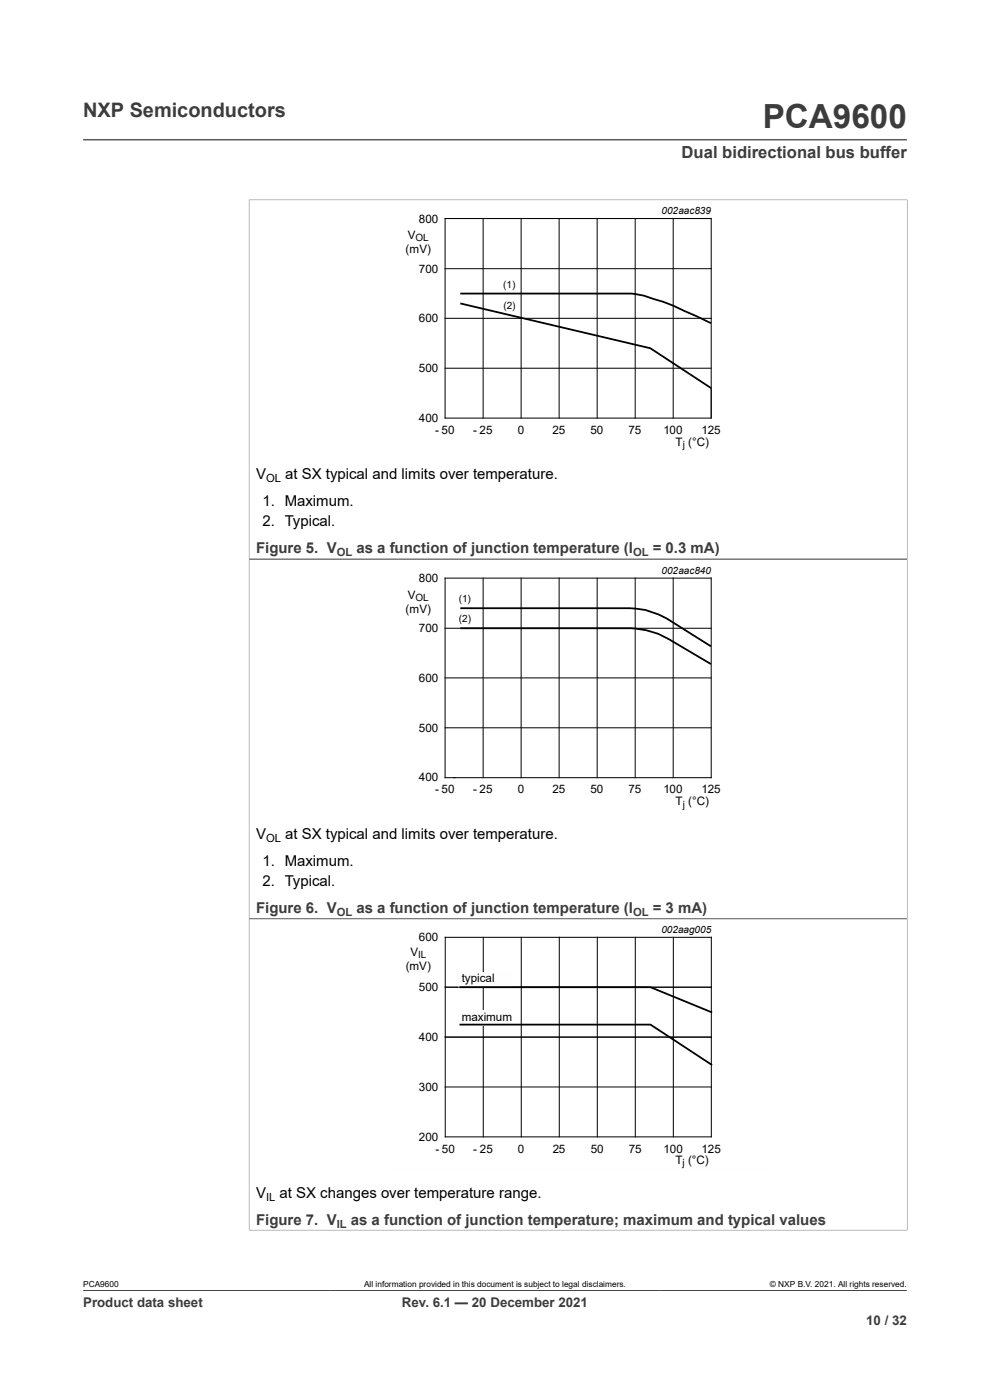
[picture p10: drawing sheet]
<svg xmlns="http://www.w3.org/2000/svg" width="210mm" height="297mm" viewBox="0 0 210 297" stroke-linecap="round" stroke-linejoin="round" font-family="sans-serif">
<defs><g id="words">
<text font-size="7.1" fill="#3c3c3c" x="161.8" y="27.2">PCA9600</text>
<text font-size="4.2" fill="#3c3c3c" x="17.6" y="24.8">NXP Semiconductors</text>
<text font-size="3.5" fill="#3c3c3c" x="144.6" y="33.5">Dual bidirectional bus buffer</text>
<g font-size="3.2">
<text x="54.3" y="101.6">V</text>
<text x="60.5" y="101.6">at SX typical and limits over temperature.</text>
<text x="55.7" y="107.3">1. Maximum.</text>
<text x="55.7" y="111.7">2. Typical.</text>
<text x="54.3" y="177.9">V</text>
<text x="60.5" y="177.9">at SX typical and limits over temperature.</text>
<text x="55.7" y="183.6">1. Maximum.</text>
<text x="55.7" y="188">2. Typical.</text>
<text x="54.3" y="254.1">V</text>
<text x="59.3" y="254.1">at SX changes over temperature range.</text>
</g>
<g font-size="3.2" fill="#3c3c3c">
<text x="54.3" y="117.4">Figure 5. V</text>
<text x="75.6" y="117.4">as a function of junction temperature (I</text>
<text x="138.5" y="117.4">= 0.3 mA)</text>
<text x="54.3" y="193.7">Figure 6. V</text>
<text x="75.6" y="193.7">as a function of junction temperature (I</text>
<text x="138.5" y="193.7">= 3 mA)</text>
<text x="54.3" y="259.8">Figure 7. V</text>
<text x="74.4" y="259.8">as a function of junction temperature; maximum and typical values</text>
</g>
<g font-size="2.8" fill="#3c3c3c">
<text x="17.6" y="277.3">Product data sheet</text>
<text x="85.3" y="277.3">Rev. 6.1 — 20 December 2021</text>
<text x="183.7" y="281">10 / 32</text>
</g>
<g font-size="2.5">
<text x="88.8" y="47.2">800</text>
<text x="86" y="53.7">(mV)</text>
<text x="86.5" y="50.7">V</text>
<text x="88.8" y="57.8">700</text>
<text x="88.8" y="68.4">600</text>
<text x="88.8" y="79">500</text>
<text x="88.8" y="89.5">400</text>
<text x="92.3" y="92">- 50</text>
<text x="100.4" y="92">- 25</text>
<text x="109.9" y="92">0</text>
<text x="117.2" y="92">25</text>
<text x="125.3" y="92">50</text>
<text x="133.3" y="92">75</text>
<text x="140.7" y="92">100</text>
<text x="143.3" y="94.6">T (°C)</text>
<text x="148.8" y="92">125</text>
<text x="88.8" y="123.5">800</text>
<text x="86" y="130">(mV)</text>
<text x="86.5" y="127">V</text>
<text x="88.8" y="134.1">700</text>
<text x="88.8" y="144.6">600</text>
<text x="88.8" y="155.2">500</text>
<text x="88.8" y="165.8">400</text>
<text x="92.3" y="168.3">- 50</text>
<text x="100.4" y="168.3">- 25</text>
<text x="109.9" y="168.3">0</text>
<text x="117.2" y="168.3">25</text>
<text x="125.3" y="168.3">50</text>
<text x="133.3" y="168.3">75</text>
<text x="140.7" y="168.3">100</text>
<text x="143.3" y="170.9">T (°C)</text>
<text x="148.8" y="168.3">125</text>
<text x="87.1" y="202.7">V</text>
<text x="88.9" y="199.7">600</text>
<text x="86.1" y="205.7">(mV)</text>
<text x="97.9" y="208.3">typical</text>
<text x="88.9" y="210.2">500</text>
<text x="88.9" y="220.8">400</text>
<text x="97.9" y="216.6">maximum</text>
<text x="88.9" y="231.4">300</text>
<text x="88.9" y="242">200</text>
<text x="92.3" y="244.5">- 50</text>
<text x="100.4" y="244.5">- 25</text>
<text x="109.9" y="244.5">0</text>
<text x="117.2" y="244.5">25</text>
<text x="125.3" y="244.5">50</text>
<text x="133.4" y="244.5">75</text>
<text x="140.7" y="244.5">100</text>
<text x="148.8" y="244.5">125</text>
<text x="143.3" y="246.9">T (°C)</text>
</g>
<g font-size="2.4">
<text x="56.4" y="102.2">OL</text>
<text x="56.4" y="178.5">OL</text>
<text x="56.4" y="254.7">IL</text>
</g>
<g font-size="2.4" fill="#3c3c3c">
<text x="71.4" y="118">OL</text>
<text x="134.3" y="118">OL</text>
<text x="71.4" y="194.3">OL</text>
<text x="134.3" y="194.3">OL</text>
<text x="71.4" y="260.4">IL</text>
</g>
<g font-size="2.1">
<text x="140.3" y="45.5">002aac839</text>
<text x="88.1" y="51.1">OL</text>
<text x="106.7" y="61.1">(1)</text>
<text x="106.8" y="65.5">(2)</text>
<text x="144.8" y="95.1">j</text>
<text x="140.3" y="121.8">002aac840</text>
<text x="88.1" y="127.4">OL</text>
<text x="97.3" y="127.7">(1)</text>
<text x="97.3" y="132">(2)</text>
<text x="144.8" y="171.4">j</text>
<text x="140.3" y="198">002aag005</text>
<text x="88.7" y="203.2">IL</text>
<text x="144.8" y="247.4">j</text>
</g>
<g font-size="1.8">
<text x="17.6" y="273.1">PCA9600</text>
<text x="77.2" y="273.1">All information provided in this document is subject to legal disclaimers.</text>
<text x="163.3" y="273.1">© NXP B.V. 2021. All rights reserved.</text>
</g>
</g></defs>
<path d="M17.6 29.7h174.8M52.8 42.4h139.7M52.8 42.3v218.7M192.4 42.3v218.7M52.8 118.5h139.7M52.8 118.7h139.7M52.8 194.8h139.7M52.8 195h139.7M52.8 261h139.7" fill="none" stroke="#3c3c3c" stroke-width=".21"/>
<g fill="none" stroke="#000" stroke-width=".21">
<path d="M94.4 46.4h56.5v42.3h-56.5zM94.4 57h56.5M102.5 46.4v42.3M110.5 46.4v42.3M118.6 46.4v42.3M126.7 46.4v42.3M134.7 46.4v42.3M142.8 46.4v42.3M94.4 67.5h56.5M94.4 78.1h56.5M94.4 122.6h56.5v42.4h-56.5zM94.4 133.3h56.5"/>
<path d="M102.5 122.6v42.4M110.5 122.6v42.4M118.6 122.6v42.4M126.7 122.6v42.4M134.7 122.6v42.4M142.8 122.6v42.4M94.4 143.8h56.5M94.4 154.4h56.5M96.3 165h.1M94.4 198.8h56.5v42.4h-56.5zM102.5 198.8v42.4M110.6 198.8v42.4"/>
<path d="M118.6 198.8v42.4M126.7 198.8v42.4M134.8 198.8v42.4M142.8 198.8v42.4M94.4 209.4h56.5M94.4 220h56.5M94.4 230.6h56.5"/>
</g>
<path d="M81.7 43.5h81.9v52.3h-81.9zM81.7 119.8h81.9v52.2h-81.9z" fill="none" stroke="#fff" stroke-width=".21"/>
<path d="M97.6 64.4l40.4 9.5 12.9 8.4M97.6 62.3h36.3l2.7 .4a45.8 45.8 0 0 1 8.6 3.3l5.6 2.6M97.6 133.3h36.3a18.5 18.5 0 0 1 10.4 3.7l6.5 3.9M97.6 129h36a15.8 15.8 0 0 1 9.2 3.1l8 5" fill="none" stroke="#000" stroke-width=".38"/>
<path d="M163.6 196h-81.9v52.2h81.9" fill="none" stroke="#fefefe" stroke-width=".21"/>
<path d="M97.2 214.3h11.4v3.2h-11.4z" fill="#fefefe"/>
<path d="M97.7 217.4h40.3l12.9 8.4" fill="none" stroke="#000" stroke-width=".38"/>
<path d="M97.2 206.3h11.4v3.3h-11.4z" fill="#fefefe"/>
<path d="M97.7 209.4h40.3l12.9 5.3" fill="none" stroke="#000" stroke-width=".38"/>
<path d="M94.4 209.4h56.5" fill="none" stroke="#000" stroke-width=".21"/>
<path d="M17.6 273.8h174.8" fill="none" stroke="#3c3c3c" stroke-width=".21"/>
<use href="#words"/>
</svg>
